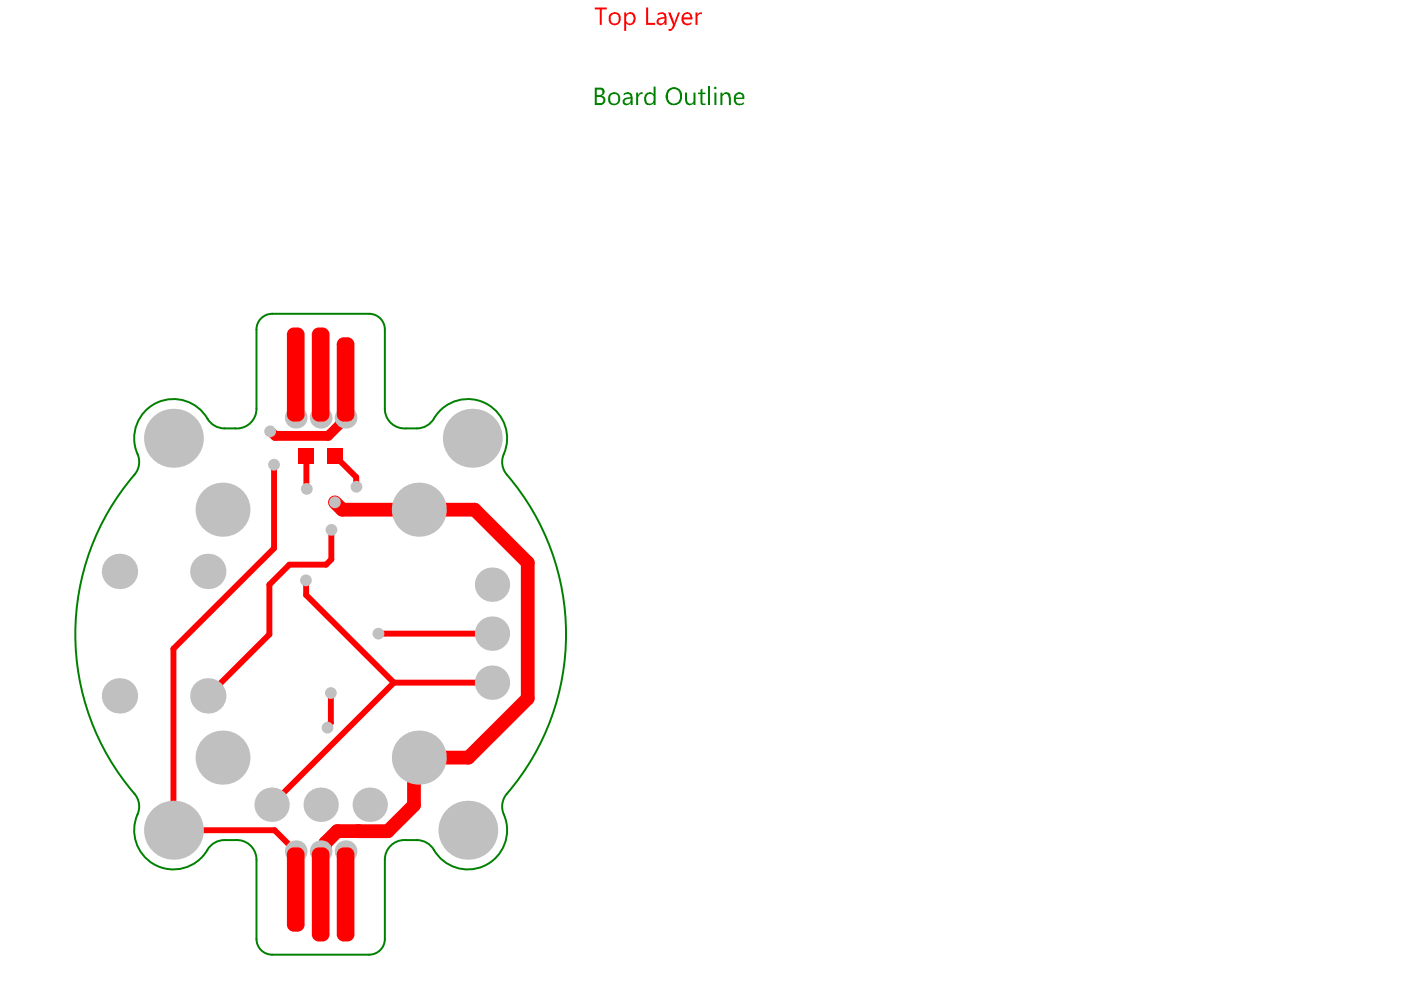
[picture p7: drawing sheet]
<svg xmlns="http://www.w3.org/2000/svg" width="297mm" height="210mm" viewBox="0 0 297 210" stroke-linecap="round" stroke-linejoin="round" font-family="sans-serif">
<path d="M54.4 69.9v16.8M57.7 66.5h20.6M81.6 69.9v16.8M47.6 90.8h2.3M86.1 90.8h2.3M47.6 178.1h2.3M86.1 178.1h2.3M54.4 182.3v16.8M81.6 182.3v16.8M57.7 202.4h20.6" fill="none" stroke="#008000" stroke-width=".42"/>
<g fill="#008000">
<path d="M134.9 19.6h.4v.6l.1-.1a.59 .59 0 0 1 .9-.5v.4a.78 .78 0 0 0-1 .9v1.4h-.4z"/>
<path d="M145.2 19.6h.5v1.5a.7 .7 0 0 0 .6 .9 .7 .7 0 0 0 .7-.9v-1.5h.5v2.7h-.5v-.4a.99 .99 0 0 1-1.7-.2z"/>
<path d="M148.5 19l.4-.2v.8h.7v.4h-.7v1.4a.38 .38 0 0 0 .1 .6 .38 .38 0 0 0 .6-.1v.4h-.2a.64 .64 0 0 1-.9-.8v-1.5h-.5v-.4h.5z"/>
<path d="M126.5 19v1.2h.6a.58 .58 0 0 0 .6-.6 .58 .58 0 0 0-.6-.6zM126.5 20.6v1.3h.7a.57 .57 0 0 0 .7-.4v-.2a.63 .63 0 0 0-.8-.7zM126.1 18.6h1.1a.87 .87 0 0 1 1 .6 .87 .87 0 0 1-.6 1.1 1 1 0 0 1 .7 .9 1 1 0 0 1-.6 1l-1.6 .1z"/>
<path d="M129.5 20.3a1.08 1.08 0 0 0 .7 1.7h.1a1.11 1.11 0 0 0 .8-.9 1.11 1.11 0 0 0-.5-1.1h-.7zM129.3 19.8a1.38 1.38 0 0 1 2.2 .8 1.38 1.38 0 0 1-1.7 1.7 1.42 1.42 0 0 1-.5-2.3z"/>
<path d="M132.4 21.3a.55 .55 0 0 0 .3 .7 .55 .55 0 0 0 .7-.1l.2-.3 .1-.7-.8 .1zM132.2 19.8a1.15 1.15 0 0 1 1.8 .3l.1 2.2h-.4v-.4a1.05 1.05 0 0 1-1.5 .2 .79 .79 0 0 1-.1-1 .79 .79 0 0 1 .8-.4l.8-.1a.69 .69 0 0 0-.5-.7 .69 .69 0 0 0-.8 .3l-.2 .1z"/>
<path d="M136.8 20.1a1.09 1.09 0 0 1 1.8-.1v-1.6h.4v3.9h-.4v-.4a1.18 1.18 0 0 1-1.5 .2 1.18 1.18 0 0 1-.5-1.4zM137.2 20.2a1.17 1.17 0 0 0 .4 1.8h.4l.5-.4 .1-.9a.79 .79 0 0 0-.5-.7 .79 .79 0 0 0-.9 .2z"/>
<path d="M141.9 19.4a2.1 2.1 0 0 0 .3 2.3 1.38 1.38 0 0 0 1.4-.1 1.38 1.38 0 0 0 .6-1.3 1.22 1.22 0 0 0-.6-1.2 1.22 1.22 0 0 0-1.3 0zM141.4 19.2a1.8 1.8 0 0 1 2.3-.5 1.8 1.8 0 0 1 .9 2.1 1.7 1.7 0 0 1-2.2 1.5 2 2 0 0 1-1.2-2.6z"/>
</g>
<path d="M150.3 18.4v3.9" fill="none" stroke="#008000" stroke-width=".42"/>
<g fill="#008000">
<path d="M152.7 19.6h.5v.4a.92 .92 0 0 1 .9-.5 .92 .92 0 0 1 .8 .8l.1 2h-.5l-.1-1.6a.65 .65 0 0 0-.7-.7 .65 .65 0 0 0-.5 .8v1.5h-.5z"/>
<path d="M151.4 18.6a.26 .26 0 0 1 .5 0 .26 .26 0 0 1-.5 0zM151.5 19.6h.4v2.7h-.4z"/>
<path d="M156.1 20.3l-.1 .4h1.4a.68 .68 0 0 0-.5-.8 .68 .68 0 0 0-.8 .4zM155.9 19.8h.1a1.06 1.06 0 0 1 1.2-.2 1.06 1.06 0 0 1 .6 1v.4h-1.8a.86 .86 0 0 0 .5 .9 .86 .86 0 0 0 1-.2l.2-.1v.5a1.39 1.39 0 0 1-1.9-.1 2.26 2.26 0 0 1 .1-2.2z"/>
</g>
<path d="M57.7 66.5a3.3 3.3 0 0 0-3.3 3.4M78.3 66.5a3.3 3.3 0 0 1 3.3 3.4M47.6 90.8a4.2 4.2 0 0 1-3.6-2 8.4 8.4 0 0 0-11.3-3.1 8.4 8.4 0 0 0-3.3 11.2 4.2 4.2 0 0 1-.9 3.8 52 52 0 0 0 .4 68.1 4.2 4.2 0 0 1 .3 3.9 8.4 8.4 0 0 0 4.1 10.9 8.4 8.4 0 0 0 11-3.9 4.2 4.2 0 0 1 3.3-1.6M54.4 86.7a4.2 4.2 0 0 1-4.5 4.1M81.6 86.7a4.2 4.2 0 0 0 4.5 4.1M88.4 90.8a4.2 4.2 0 0 0 3.6-2 8.4 8.4 0 0 1 11.3-3.1 8.4 8.4 0 0 1 3.3 11.2 4.2 4.2 0 0 0 .9 3.7 52 52 0 0 1-.4 68.2 4.2 4.2 0 0 0-.3 3.9 8.4 8.4 0 0 1-4.2 10.9 8.4 8.4 0 0 1-11-3.9 4.2 4.2 0 0 0-3.2-1.6M49.9 178.1a4.2 4.2 0 0 1 4.5 4.2M86.1 178.1a4.2 4.2 0 0 0-4.5 4.2M54.4 199.1a3.3 3.3 0 0 0 3.3 3.3M81.6 199.1a3.3 3.3 0 0 1-3.3 3.3" fill="none" stroke="#008000" stroke-width=".42"/>
<path d="M71 106.5l1.6 1.6h28l11.3 11.2v28.8l-12.6 12.5h-10.5l-1 1v9.1l-5.6 5.5h-10.7l-2.5 2.5v.3l-1 1v.5" fill="none" stroke="#f00" stroke-width="2.9"/>
<path d="M58.1 98.5v17.8l-21.3 21.2v38.5h21.4l4.5 4.5M64.9 96.8l.1 6.9M71.1 96.8l4.4 4.4 .1 2M70.2 112.4v6.2l-1.1 1.1h-7.7l-4.3 4.3v10.5l-13 13M64.9 123v3.2l18.6 18.5M80.2 134.3h24.1M70.2 146.9v6.3l-.8 .7v.4M83.5 144.7l-25.9 25.9M83.5 144.7h20.8" fill="none" stroke="#f00" stroke-width="1.2"/>
<path d="M73.3 88.6v.1l-3.7 3.7h-11.3l-1-.9" fill="none" stroke="#f00" stroke-width="2.1"/>
<g fill="#f00">
<path d="M126.1 1.6h2.5v.4h-1v3.3h-.4v-3.3h-1.1z"/>
<path d="M137 1.6h.4v3.3h1.5v.4h-1.9z"/>
<path d="M141.6 2.6h.6l.7 2.3 .9-2.3h.4l-1.2 3.1-.4 .5a.64 .64 0 0 1-.9 .3l.2-.4a.43 .43 0 0 0 .6-.3l.2-.5z"/>
<path d="M147.5 2.6h.4v.6l.1-.2a.64 .64 0 0 1 .8-.4l-.1 .5a.66 .66 0 0 0-.7 .1 .66 .66 0 0 0-.1 .7v1.4h-.4z"/>
<path d="M129.7 3.2a1.25 1.25 0 0 0 .3 1.8 1.04 1.04 0 0 0 1.2-1.4l-.1-.1a.85 .85 0 0 0-1.4-.3zM129.2 3.2a1.33 1.33 0 0 1 2.3 .1 1.47 1.47 0 0 1-1.2 2.1 1.27 1.27 0 0 1-1.2-1.4z"/>
<path d="M132.3 2.6h.5v.5a1.12 1.12 0 0 1 1.9 .2 1.48 1.48 0 0 1-.5 1.8 .93 .93 0 0 1-1.4-.1v1.5h-.5zM132.9 3.3l-.1 .9a.79 .79 0 0 0 .8 .8 .79 .79 0 0 0 .7-.9v-.2a.83 .83 0 0 0-1.1-.8z"/>
<path d="M139.6 4.3a.58 .58 0 0 0 .6 .7 .58 .58 0 0 0 .6-.6l.1-.5-1.1 .2zM139.4 2.9a1.27 1.27 0 0 1 1.7 0l.2 .7v1.7h-.4l-.1-.4a.83 .83 0 0 1-1.1 .4 .83 .83 0 0 1-.4-1.2l.3-.3 1.3-.2-.3-.6-1 .1-.2 .2z"/>
<path d="M145 3.3l-.1 .4h1.5a.73 .73 0 0 0-.5-.7 .73 .73 0 0 0-.8 .2zM144.8 3a1.17 1.17 0 0 1 1.3-.3 1.17 1.17 0 0 1 .7 1.1v.3h-1.9a.94 .94 0 0 0 .6 .8 .94 .94 0 0 0 1-.1h.1a.79 .79 0 0 1-1 .6l-.2-.1a1.24 1.24 0 0 1-.8-1.8z"/>
</g>
<g fill="#c0c0c0">
<circle cx="71" cy="106.5" r="1.25"/>
<circle cx="58.1" cy="98.5" r="1.25"/>
<circle cx="65.1" cy="103.7" r="1.25"/>
<circle cx="70.3" cy="112.3" r="1.25"/>
<circle cx="64.9" cy="123" r="1.25"/>
<circle cx="80.2" cy="134.3" r="1.25"/>
<circle cx="75.6" cy="103.2" r="1.25"/>
<circle cx="57.3" cy="91.5" r="1.25"/>
<circle cx="69.4" cy="154.3" r="1.25"/>
<circle cx="70.2" cy="146.9" r="1.25"/>
<circle cx="68" cy="76.6" r="1.25"/>
<circle cx="68" cy="192.4" r="1.25"/>
<circle cx="62.7" cy="180.5" r="2.31"/>
<circle cx="68" cy="180.5" r="2.31"/>
<circle cx="73.3" cy="180.5" r="2.31"/>
<circle cx="36.8" cy="176" r="6.2"/>
<circle cx="99.2" cy="176" r="6.2"/>
<circle cx="78.4" cy="170.6" r="3.6"/>
<circle cx="68" cy="170.6" r="3.6"/>
<circle cx="57.6" cy="170.6" r="3.6"/>
<circle cx="47.2" cy="160.6" r="5.7"/>
<circle cx="88.8" cy="160.6" r="5.7"/>
<circle cx="25.3" cy="147.5" r="3.7"/>
<circle cx="44.1" cy="147.5" r="3.7"/>
<circle cx="25.3" cy="121.2" r="3.7"/>
<circle cx="36.8" cy="92.9" r="6.2"/>
<circle cx="44.1" cy="121.2" r="3.7"/>
<circle cx="47.2" cy="108.1" r="5.7"/>
<circle cx="62.7" cy="88.6" r="2.31"/>
<circle cx="68" cy="88.6" r="2.31"/>
<circle cx="73.3" cy="88.6" r="2.31"/>
<circle cx="88.8" cy="108.1" r="5.7"/>
<circle cx="100.1" cy="92.9" r="6.2"/>
<circle cx="104.3" cy="144.7" r="3.6"/>
<circle cx="104.3" cy="124" r="3.6"/>
<circle cx="104.3" cy="134.3" r="3.6"/>
</g>
<g fill="#f00">
<path d="M66.1 70.9l1.5-1.5h.8l1.5 1.5v17l-1.5 1.5h-.8l-1.5-1.5z" fill-rule="evenodd"/>
<path d="M60.8 70.9l1.5-1.5h.8l1.5 1.5v17l-1.5 1.5h-.8l-1.5-1.5z" fill-rule="evenodd"/>
<path d="M71.4 73l1.5-1.5h.8l1.4 1.5v14.9l-1.4 1.5h-.8l-1.5-1.5z" fill-rule="evenodd"/>
<path d="M66.1 181.1l1.5-1.4h.8l1.5 1.4v17.1l-1.5 1.4h-.8l-1.5-1.4z" fill-rule="evenodd"/>
<path d="M71.4 181.1l1.5-1.4h.8l1.4 1.4v17.1l-1.4 1.4h-.8l-1.5-1.4z" fill-rule="evenodd"/>
<path d="M60.8 181.1l1.5-1.4h.8l1.5 1.4v15l-1.5 1.4h-.8l-1.5-1.4z" fill-rule="evenodd"/>
<path d="M69.4 95.1h3.4v3.3h-3.4z" fill-rule="evenodd"/>
<path d="M63.2 95.1h3.3v3.3h-3.3z" fill-rule="evenodd"/>
</g>
<g fill="#f00">
<path d="M68.4 69.4v1.5zM68.4 69.4a1.46 1.46 0 0 1 1.5 1.5h-1.5z"/>
<path d="M66.1 70.9h1.5zM66.4 70l.7-.5 .5-.1v1.5h-1.5z"/>
<path d="M67.6 87.9v1.5zM66.1 87.9h1.5v1.5a1.46 1.46 0 0 1-1.5-1.5z"/>
<path d="M68.4 87.9h1.5zM68.4 87.9h1.5a1.46 1.46 0 0 1-1.5 1.5z"/>
<path d="M63.1 69.4v1.5zM63.1 69.4a1.46 1.46 0 0 1 1.5 1.5h-1.5z"/>
<path d="M60.8 70.9h1.5zM61.1 70l.7-.5 .5-.1v1.5h-1.5z"/>
<path d="M62.3 87.9v1.5zM60.8 87.9h1.5v1.5a1.46 1.46 0 0 1-1.5-1.5z"/>
<path d="M63.1 87.9h1.5zM63.1 87.9h1.5a1.46 1.46 0 0 1-1.5 1.5z"/>
<path d="M73.7 71.5v1.5zM73.7 71.5a1.46 1.46 0 0 1 1.4 1.5h-1.4z"/>
<path d="M71.4 73h1.5zM71.7 72.1l.7-.5 .5-.1v1.5h-1.5z"/>
<path d="M72.9 87.9v1.5zM71.4 87.9h1.5v1.5a1.46 1.46 0 0 1-1.5-1.5z"/>
<path d="M73.7 87.9h1.4zM73.7 87.9h1.4a1.46 1.46 0 0 1-1.4 1.5z"/>
<path d="M67.6 198.2v1.4zM66.1 198.2h1.5v1.4a1.46 1.46 0 0 1-1.5-1.4z"/>
<path d="M68.4 198.2h1.5zM68.4 198.2h1.5a1.46 1.46 0 0 1-1.5 1.4z"/>
<path d="M68.4 179.7v1.4zM68.4 179.7a1.46 1.46 0 0 1 1.5 1.4h-1.5z"/>
<path d="M66.1 181.1h1.5zM66.4 180.3l.7-.6h.5v1.4h-1.5z"/>
<path d="M72.9 198.2v1.4zM71.4 198.2h1.5v1.4a1.46 1.46 0 0 1-1.5-1.4z"/>
<path d="M73.7 198.2h1.4zM73.7 198.2h1.4a1.46 1.46 0 0 1-1.4 1.4z"/>
<path d="M73.7 179.7v1.4zM73.7 179.7a1.46 1.46 0 0 1 1.4 1.4h-1.4z"/>
<path d="M71.4 181.1h1.5zM71.7 180.3l.7-.6h.5v1.4h-1.5z"/>
<path d="M62.3 196.1v1.4zM60.8 196.1h1.5v1.4a1.46 1.46 0 0 1-1.5-1.4z"/>
<path d="M63.1 196.1h1.5zM63.1 196.1h1.5a1.46 1.46 0 0 1-1.5 1.4z"/>
<path d="M63.1 179.7v1.4zM63.1 179.7a1.46 1.46 0 0 1 1.5 1.4h-1.5z"/>
<path d="M60.8 181.1h1.5zM61.1 180.3l.7-.6h.5v1.4h-1.5z"/>
</g>
</svg>
